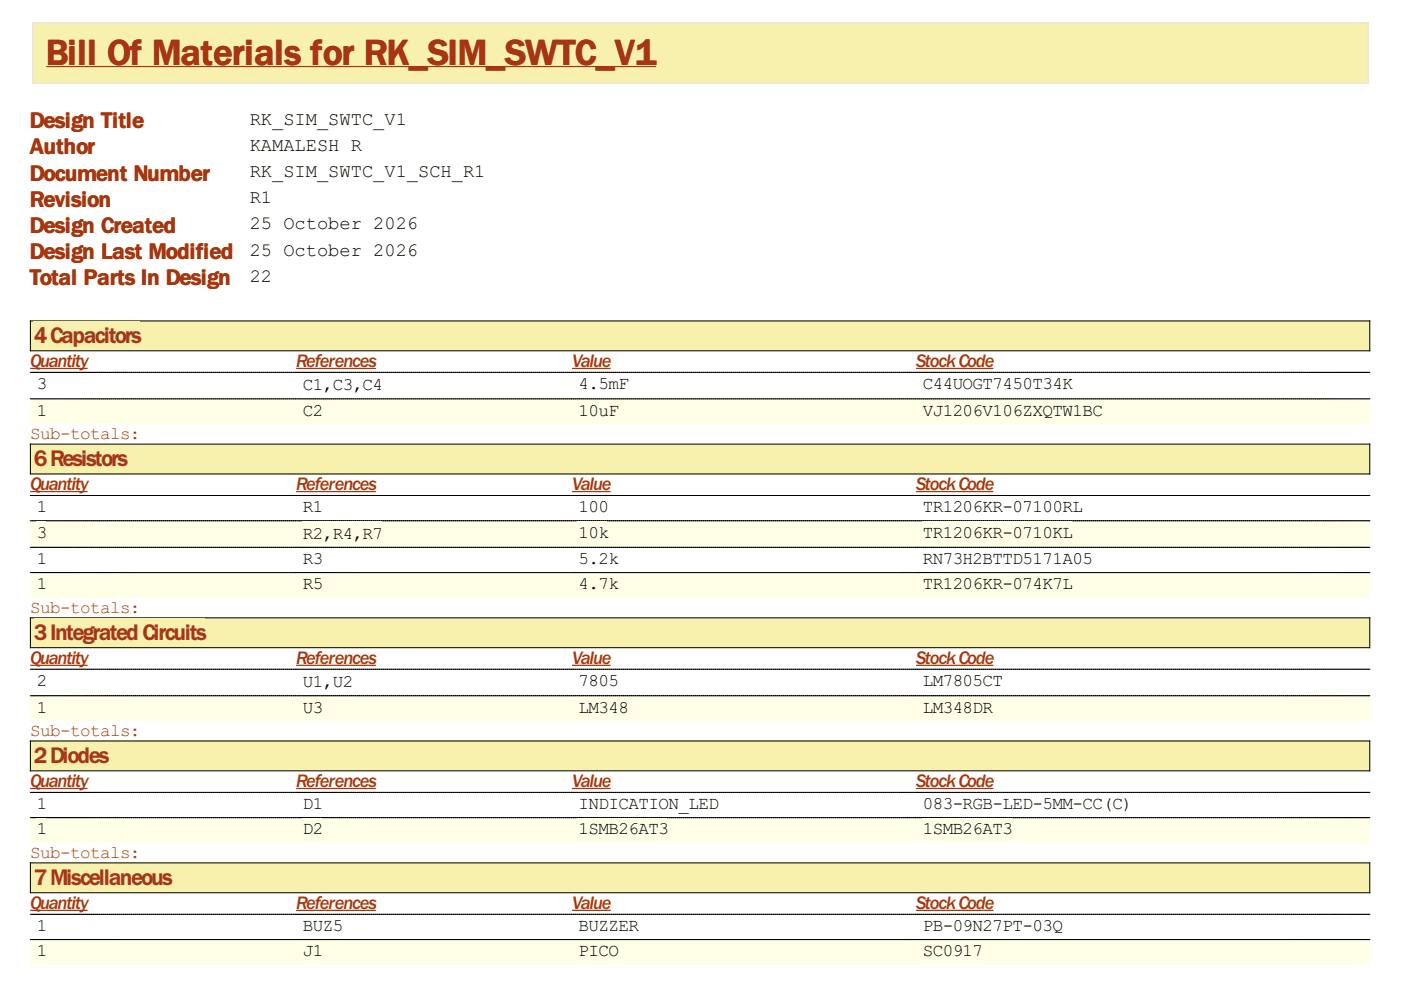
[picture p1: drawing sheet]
<svg xmlns="http://www.w3.org/2000/svg" width="297mm" height="210mm" viewBox="0 0 297 210" stroke-linecap="round" stroke-linejoin="round" font-family="sans-serif">
<defs><g id="words">
<text font-size="9" fill="#a73610" x="9.7" y="13.8">Bill Of Materials for RK_SIM_SWTC_V1</text>
<g font-size="5.6" fill="#a73610">
<text x="6.3" y="27.2">Design Title</text>
<text x="6.3" y="32.7">Author</text>
<text x="6.3" y="38.3">Document Number</text>
<text x="6.3" y="43.9">Revision</text>
<text x="6.3" y="49.4">Design Created</text>
<text x="6.3" y="55">Design Last Modified</text>
<text x="6.3" y="60.5">Total Parts In Design</text>
<text x="7.2" y="72.7">4Capacitors</text>
<text x="7.2" y="98.8">6Resistors</text>
<text x="7.2" y="135.6">3IntegratedCircuits</text>
<text x="7.2" y="161.7">2Diodes</text>
<text x="7.2" y="187.6">7Miscellaneous</text>
</g>
<g font-size="4.5">
<text x="53" y="26.4">RK_SIM_SWTC_V1</text>
<text x="53" y="32">KAMALESH R</text>
<text x="53" y="37.5">RK_SIM_SWTC_V1_SCH_R1</text>
<text x="53" y="43.1">R1</text>
<text x="53" y="48.6">25 October 2026</text>
<text x="53" y="54.2">25 October 2026</text>
<text x="53" y="59.7">22</text>
</g>
<g font-size="4.5" fill="#a73610">
<text x="6.4" y="77.9">Quantity</text>
<text x="62.8" y="77.9">References</text>
<text x="121.3" y="77.9">Value</text>
<text x="194.2" y="77.9">StockCode</text>
<text x="6.4" y="104">Quantity</text>
<text x="62.8" y="104">References</text>
<text x="121.3" y="104">Value</text>
<text x="194.2" y="104">StockCode</text>
<text x="6.4" y="140.8">Quantity</text>
<text x="62.8" y="140.8">References</text>
<text x="121.3" y="140.8">Value</text>
<text x="194.2" y="140.8">StockCode</text>
<text x="6.4" y="166.9">Quantity</text>
<text x="62.8" y="166.9">References</text>
<text x="121.3" y="166.9">Value</text>
<text x="194.2" y="166.9">StockCode</text>
<text x="6.4" y="192.8">Quantity</text>
<text x="62.8" y="192.8">References</text>
<text x="121.3" y="192.8">Value</text>
<text x="194.2" y="192.8">StockCode</text>
</g>
<g font-size="4.2">
<text x="7.8" y="82.5">3</text>
<text x="64.2" y="82.8">C1,C3,C4</text>
<text x="122.7" y="82.5">4.5mF</text>
<text x="195.6" y="82.5">C44UOGT7450T34K</text>
<text x="7.8" y="88.1">1</text>
<text x="64.2" y="88.1">C2</text>
<text x="122.7" y="88.1">10uF</text>
<text x="195.6" y="88.1">VJ1206V106ZXQTW1BC</text>
<text x="7.8" y="108.6">1</text>
<text x="7.8" y="114">3</text>
<text x="64.2" y="108.6">R1</text>
<text x="122.7" y="108.6">100</text>
<text x="122.7" y="114">10k</text>
<text x="195.6" y="108.6">TR1206KR-07100RL</text>
<text x="195.6" y="114">TR1206KR-0710KL</text>
<text x="7.8" y="119.6">1</text>
<text x="64.2" y="114.2">R2,R4,R7</text>
<text x="64.2" y="119.6">R3</text>
<text x="122.7" y="119.6">5.2k</text>
<text x="195.6" y="119.6">RN73H2BTTD5171A05</text>
<text x="7.8" y="125">1</text>
<text x="64.2" y="125">R5</text>
<text x="122.7" y="125">4.7k</text>
<text x="195.6" y="125">TR1206KR-074K7L</text>
<text x="7.8" y="145.4">2</text>
<text x="64.2" y="145.7">U1,U2</text>
<text x="122.7" y="145.4">7805</text>
<text x="195.6" y="145.4">LM7805CT</text>
<text x="7.8" y="151.1">1</text>
<text x="64.2" y="151.1">U3</text>
<text x="122.7" y="151.1">LM348</text>
<text x="195.6" y="151.1">LM348DR</text>
<text x="7.8" y="171.6">1</text>
<text x="64.2" y="171.6">D1</text>
<text x="122.7" y="171.6">INDICATION_LED</text>
<text x="195.6" y="171.6">083-RGB-LED-5MM-CC(C)</text>
<text x="7.8" y="176.9">1</text>
<text x="64.2" y="176.9">D2</text>
<text x="122.7" y="176.9">1SMB26AT3</text>
<text x="195.6" y="176.9">1SMB26AT3</text>
<text x="7.8" y="197.4">1</text>
<text x="64.2" y="197.4">BUZ5</text>
<text x="122.7" y="197.4">BUZZER</text>
<text x="195.6" y="197.4">PB-09N27PT-03Q</text>
<text x="7.8" y="202.8">1</text>
<text x="64.2" y="202.8">J1</text>
<text x="122.7" y="202.8">PICO</text>
<text x="195.6" y="202.8">SC0917</text>
</g>
<g font-size="4.2" fill="#a73610">
<text x="6.4" y="93.1">Sub-totals:</text>
<text x="6.4" y="129.9">Sub-totals:</text>
<text x="6.4" y="156">Sub-totals:</text>
<text x="6.4" y="181.9">Sub-totals:</text>
</g>
</g></defs>
<path d="M6.8 4.7h283.4v13h-283.4z" fill="#f7f1ad"/>
<path d="M7 4.8h283.1v12.8h-283.1z" fill="none" stroke="#e2e2ef" stroke-width=".21"/>
<path d="M9.8 6.9h129.3v9h-129.3z" fill="#f7f1ad"/>
<path d="M9.8 14.1h129.3" fill="none" stroke="#a73610" stroke-width=".26"/>
<path d="M6.4 68h284.1v6.4h-284.1z" fill="#f7f1ad"/>
<path d="M6.4 68h284v6.4h-284z" fill="none" stroke="#000" stroke-width=".21"/>
<path d="M7.1 68.2h22.5v5.6h-22.5z" fill="#f7f1ad"/>
<path d="M6.4 78.1h12.2M62.8 78.1h16.9M121.3 78.1h8.2M194.2 78.1h16.4" fill="none" stroke="#a73610" stroke-width=".26"/>
<path d="M6.4 78.9h56.4M62.8 78.9h58.4M121.3 78.9h72.9M194.3 78.9h96.1" fill="none" stroke="#000" stroke-width=".21" stroke-dasharray=".3 .1"/>
<path d="M6.4 84.5h56.4v5.4h-56.4z" fill="#feffe6"/>
<path d="M6.4 84.6h56.4" fill="none" stroke="#000" stroke-width=".21" stroke-dasharray=".3 .1"/>
<g fill="#feffe6">
<path d="M7.7 84.9h2.1v4.2h-2.1z"/>
<path d="M62.8 84.5h58.5v5.4h-58.5z"/>
</g>
<path d="M62.8 84.6h58.4" fill="none" stroke="#000" stroke-width=".21" stroke-dasharray=".3 .1"/>
<g fill="#feffe6">
<path d="M64 84.9h4.2v4.2h-4.2z"/>
<path d="M121.3 84.5h72.9v5.4h-72.9z"/>
</g>
<path d="M121.3 84.6h72.9" fill="none" stroke="#000" stroke-width=".21" stroke-dasharray=".3 .1"/>
<g fill="#feffe6">
<path d="M122.4 84.9h8.5v4.2h-8.5z"/>
<path d="M194.2 84.5h96.3v5.4h-96.3z"/>
</g>
<path d="M194.3 84.6h96.1" fill="none" stroke="#000" stroke-width=".21" stroke-dasharray=".3 .1"/>
<path d="M195.4 84.9h38.1v4.2h-38.1z" fill="#feffe6"/>
<path d="M6.4 94.1h284.1v6.4h-284.1z" fill="#f7f1ad"/>
<path d="M6.4 94.2h284v6.3h-284z" fill="none" stroke="#000" stroke-width=".21"/>
<path d="M7.1 94.4h19.6v5.6h-19.6z" fill="#f7f1ad"/>
<path d="M6.4 104.2h12.2M62.8 104.2h16.9M121.3 104.2h8.2M194.2 104.2h16.4" fill="none" stroke="#a73610" stroke-width=".26"/>
<path d="M6.4 105.1h56.4M62.8 105.1h58.4M121.3 105.1h72.9M194.3 105.1h96.1" fill="none" stroke="#000" stroke-width=".21" stroke-dasharray=".3 .1"/>
<path d="M6.4 110.4h56.4v5.6h-56.4z" fill="#feffe6"/>
<path d="M6.4 110.4h56.4" fill="none" stroke="#000" stroke-width=".21" stroke-dasharray=".3 .1"/>
<g fill="#feffe6">
<path d="M7.7 110.6h2.1v4.2h-2.1z"/>
<path d="M62.8 110.4h58.5v5.6h-58.5z"/>
</g>
<path d="M62.8 110.4h58.4" fill="none" stroke="#000" stroke-width=".21" stroke-dasharray=".3 .1"/>
<g fill="#feffe6">
<path d="M64 110.6h16.9v4.4h-16.9z"/>
<path d="M121.3 110.4h72.9v5.6h-72.9z"/>
</g>
<path d="M121.3 110.4h72.9" fill="none" stroke="#000" stroke-width=".21" stroke-dasharray=".3 .1"/>
<g fill="#feffe6">
<path d="M122.4 110.6h6.4v4.2h-6.4z"/>
<path d="M194.2 110.4h96.3v5.6h-96.3z"/>
</g>
<path d="M194.3 110.4h96.1" fill="none" stroke="#000" stroke-width=".21" stroke-dasharray=".3 .1"/>
<path d="M195.4 110.6h31.8v4.2h-31.8z" fill="#feffe6"/>
<path d="M6.4 116h56.4M62.8 116h58.4M121.3 116h72.9M194.3 116h96.1" fill="none" stroke="#000" stroke-width=".21" stroke-dasharray=".3 .1"/>
<path d="M6.4 121.4h56.4v5.3h-56.4z" fill="#feffe6"/>
<path d="M6.4 121.4h56.4" fill="none" stroke="#000" stroke-width=".21" stroke-dasharray=".3 .1"/>
<g fill="#feffe6">
<path d="M7.7 121.7h2.1v4.2h-2.1z"/>
<path d="M62.8 121.4h58.5v5.3h-58.5z"/>
</g>
<path d="M62.8 121.4h58.4" fill="none" stroke="#000" stroke-width=".21" stroke-dasharray=".3 .1"/>
<g fill="#feffe6">
<path d="M64 121.7h4.2v4.2h-4.2z"/>
<path d="M121.3 121.4h72.9v5.3h-72.9z"/>
</g>
<path d="M121.3 121.4h72.9" fill="none" stroke="#000" stroke-width=".21" stroke-dasharray=".3 .1"/>
<g fill="#feffe6">
<path d="M122.4 121.7h8.5v4.2h-8.5z"/>
<path d="M194.2 121.4h96.3v5.3h-96.3z"/>
</g>
<path d="M194.3 121.4h96.1" fill="none" stroke="#000" stroke-width=".21" stroke-dasharray=".3 .1"/>
<path d="M195.4 121.7h31.8v4.2h-31.8z" fill="#feffe6"/>
<path d="M6.4 131h284.1v6.4h-284.1z" fill="#f7f1ad"/>
<path d="M6.4 131h284v6.3h-284z" fill="none" stroke="#000" stroke-width=".21"/>
<path d="M7.1 131.2h36.3v5.5h-36.3z" fill="#f7f1ad"/>
<path d="M6.4 141.1h12.2M62.8 141.1h16.9M121.3 141.1h8.2M194.2 141.1h16.4" fill="none" stroke="#a73610" stroke-width=".26"/>
<path d="M6.4 141.9h56.4M62.8 141.9h58.4M121.3 141.9h72.9M194.3 141.9h96.1" fill="none" stroke="#000" stroke-width=".21" stroke-dasharray=".3 .1"/>
<path d="M6.4 147.5h56.4v5.3h-56.4z" fill="#feffe6"/>
<path d="M6.4 147.5h56.4" fill="none" stroke="#000" stroke-width=".21" stroke-dasharray=".3 .1"/>
<g fill="#feffe6">
<path d="M7.7 147.8h2.1v4.3h-2.1z"/>
<path d="M62.8 147.5h58.5v5.3h-58.5z"/>
</g>
<path d="M62.8 147.5h58.4" fill="none" stroke="#000" stroke-width=".21" stroke-dasharray=".3 .1"/>
<g fill="#feffe6">
<path d="M64 147.8h4.2v4.3h-4.2z"/>
<path d="M121.3 147.5h72.9v5.3h-72.9z"/>
</g>
<path d="M121.3 147.5h72.9" fill="none" stroke="#000" stroke-width=".21" stroke-dasharray=".3 .1"/>
<g fill="#feffe6">
<path d="M122.4 147.8h10.6v4.3h-10.6z"/>
<path d="M194.2 147.5h96.3v5.3h-96.3z"/>
</g>
<path d="M194.3 147.5h96.1" fill="none" stroke="#000" stroke-width=".21" stroke-dasharray=".3 .1"/>
<path d="M195.4 147.8h14.8v4.3h-14.8z" fill="#feffe6"/>
<path d="M6.4 157.1h284.1v6.4h-284.1z" fill="#f7f1ad"/>
<path d="M6.4 157.1h284v6.3h-284z" fill="none" stroke="#000" stroke-width=".21"/>
<path d="M7.1 157.4h15.6v5.5h-15.6z" fill="#f7f1ad"/>
<path d="M6.4 167.2h12.2M62.8 167.2h16.9M121.3 167.2h8.2M194.2 167.2h16.4" fill="none" stroke="#a73610" stroke-width=".26"/>
<path d="M6.4 168h56.4M62.8 168h58.4M121.3 168h72.9M194.3 168h96.1" fill="none" stroke="#000" stroke-width=".21" stroke-dasharray=".3 .1"/>
<path d="M6.4 173.3h56.4v5.4h-56.4z" fill="#feffe6"/>
<path d="M6.4 173.4h56.4" fill="none" stroke="#000" stroke-width=".21" stroke-dasharray=".3 .1"/>
<g fill="#feffe6">
<path d="M7.7 173.5h2.1v4.2h-2.1z"/>
<path d="M62.8 173.3h58.5v5.4h-58.5z"/>
</g>
<path d="M62.8 173.4h58.4" fill="none" stroke="#000" stroke-width=".21" stroke-dasharray=".3 .1"/>
<g fill="#feffe6">
<path d="M64 173.5h4.2v4.2h-4.2z"/>
<path d="M121.3 173.3h72.9v5.4h-72.9z"/>
</g>
<path d="M121.3 173.4h72.9" fill="none" stroke="#000" stroke-width=".21" stroke-dasharray=".3 .1"/>
<g fill="#feffe6">
<path d="M122.4 173.5h19.1v4.2h-19.1z"/>
<path d="M194.2 173.3h96.3v5.4h-96.3z"/>
</g>
<path d="M194.3 173.4h96.1" fill="none" stroke="#000" stroke-width=".21" stroke-dasharray=".3 .1"/>
<path d="M195.4 173.5h19.1v4.2h-19.1z" fill="#feffe6"/>
<path d="M6.4 182.9h284.1v6.4h-284.1z" fill="#f7f1ad"/>
<path d="M6.4 183h284v6.3h-284z" fill="none" stroke="#000" stroke-width=".21"/>
<path d="M7.1 183.3h29.1v5.5h-29.1z" fill="#f7f1ad"/>
<path d="M6.4 193h12.2M62.8 193h16.9M121.3 193h8.2M194.2 193h16.4" fill="none" stroke="#a73610" stroke-width=".26"/>
<path d="M6.4 193.9h56.4M62.8 193.9h58.4M121.3 193.9h72.9M194.3 193.9h96.1" fill="none" stroke="#000" stroke-width=".21" stroke-dasharray=".3 .1"/>
<path d="M6.4 199.2h56.4v5.3h-56.4z" fill="#feffe6"/>
<path d="M6.4 199.2h56.4" fill="none" stroke="#000" stroke-width=".21" stroke-dasharray=".3 .1"/>
<g fill="#feffe6">
<path d="M7.7 199.4h2.1v4.2h-2.1z"/>
<path d="M62.8 199.2h58.5v5.3h-58.5z"/>
</g>
<path d="M62.8 199.2h58.4" fill="none" stroke="#000" stroke-width=".21" stroke-dasharray=".3 .1"/>
<g fill="#feffe6">
<path d="M64 199.4h4.2v4.2h-4.2z"/>
<path d="M121.3 199.2h72.9v5.3h-72.9z"/>
</g>
<path d="M121.3 199.2h72.9" fill="none" stroke="#000" stroke-width=".21" stroke-dasharray=".3 .1"/>
<g fill="#feffe6">
<path d="M122.4 199.4h8.5v4.2h-8.5z"/>
<path d="M194.2 199.2h96.3v5.3h-96.3z"/>
</g>
<path d="M194.3 199.2h96.1" fill="none" stroke="#000" stroke-width=".21" stroke-dasharray=".3 .1"/>
<path d="M195.4 199.4h14.8v4.2h-14.8z" fill="#feffe6"/>
<use href="#words"/>
</svg>
